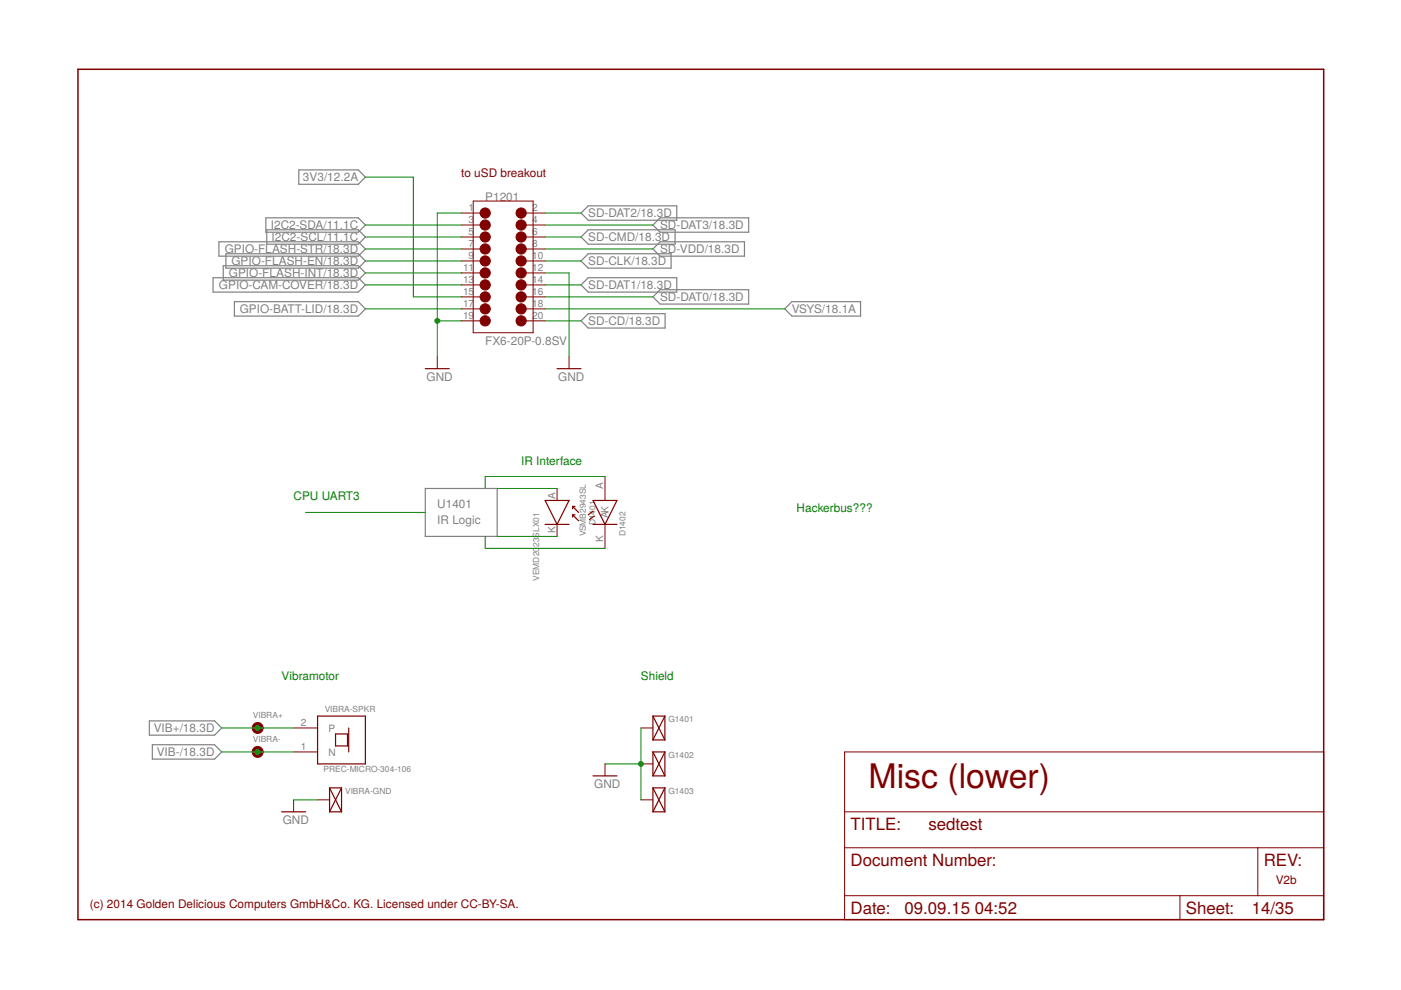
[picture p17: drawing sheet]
<svg xmlns="http://www.w3.org/2000/svg" width="297mm" height="210mm" viewBox="0 0 297 210" stroke-linecap="round" stroke-linejoin="round" font-family="sans-serif">
<defs><g id="words">
<text font-size="7.2" fill="#800000" x="184.1" y="167.1">Misc (lower)</text>
<g font-size="3.6" fill="#800000">
<text x="180.3" y="175.9">TITLE:</text>
<text x="196.8" y="175.9">sedtest</text>
<text x="180.3" y="183.6">Document Number:</text>
<text x="267.9" y="183.6">REV:</text>
<text x="180.3" y="193.7">Date:</text>
<text x="191.8" y="193.7">09.09.15</text>
<text x="206.7" y="193.7">04:52</text>
<text x="251.4" y="193.7">Sheet:</text>
<text x="265.4" y="193.7">14/35</text>
</g>
<g font-size="2.5" fill="#808080">
<text x="64.2" y="38.4">3V3/12.2A</text>
<text x="102.9" y="42.6">P1201</text>
<text x="124.7" y="46.1">SD-DAT2/18.3D</text>
<text x="47.6" y="53.7">GPIO-FLASH-STR/18.3D</text>
<text x="57.4" y="48.6">I2C2-SDA/11.1C</text>
<text x="57.6" y="51.1">I2C2-SCL/11.1C</text>
<text x="124.7" y="51.1">SD-CMD/18.3D</text>
<text x="140" y="48.6">SD-DAT3/18.3D</text>
<text x="140" y="53.7">SD-VDD/18.3D</text>
<text x="48.5" y="58.8">GPIO-FLASH-INT/18.3D</text>
<text x="49.1" y="56.2">GPIO-FLASH-EN/18.3D</text>
<text x="124.7" y="56.2">SD-CLK/18.3D</text>
<text x="46.4" y="61.3">GPIO-CAM-COVER/18.3D</text>
<text x="124.7" y="61.3">SD-DAT1/18.3D</text>
<text x="140" y="63.8">SD-DAT0/18.3D</text>
<text x="50.8" y="66.4">GPIO-BATT-LID/18.3D</text>
<text x="124.7" y="68.9">SD-CD/18.3D</text>
<text x="167.9" y="66.4">VSYS/18.1A</text>
<text x="102.9" y="73.1">FX6-20P-0.8SV</text>
<text x="90.4" y="80.7">GND</text>
<text x="118.4" y="80.7">GND</text>
<text x="92.7" y="107.6">U1401</text>
<text x="92.7" y="111.2">IR Logic</text>
<text x="32.6" y="155.2">VIB+/18.3D</text>
<text x="33.2" y="160.3">VIB-/18.3D</text>
<text x="126" y="167.1">GND</text>
<text x="60" y="174.7">GND</text>
</g>
<g font-size="2.5" fill="#800000">
<text x="97.8" y="37.5">to uSD breakout</text>
<text x="270.5" y="187.4">V2b</text>
<text x="19.1" y="192.4">(c) 2014 Golden Delicious Computers GmbH&amp;Co. KG. Licensed under CC-BY-SA.</text>
</g>
<g font-size="2.5" fill="#008000">
<text x="110.5" y="98.5">IR Interface</text>
<text x="62.2" y="106.1">CPU UART3</text>
<text x="168.9" y="108.6">Hackerbus???</text>
<text x="59.7" y="144.2">Vibramotor</text>
<text x="135.9" y="144.2">Shield</text>
</g>
<g font-size="2.1" fill="#808080">
<text x="99.4" y="44.8">1</text>
<text x="99.4" y="47.3">3</text>
<text x="112.8" y="44.8">2</text>
<text x="112.8" y="47.3">4</text>
<text x="99.4" y="49.9">5</text>
<text x="99.4" y="52.4">7</text>
<text x="112.8" y="49.9">6</text>
<text x="112.8" y="52.4">8</text>
<text x="98.2" y="57.5">11</text>
<text x="99.4" y="55">9</text>
<text x="112.8" y="55">10</text>
<text x="112.8" y="57.5">12</text>
<text x="98.2" y="60">13</text>
<text x="98.2" y="62.6">15</text>
<text x="98.2" y="65.1">17</text>
<text x="112.8" y="60">14</text>
<text x="112.8" y="62.6">16</text>
<text x="112.8" y="65.1">18</text>
<text x="98.2" y="67.7">19</text>
<text x="112.8" y="67.7">20</text>
<text x="117.8" y="105.8" transform="rotate(-90 117.8 105.8)">A</text>
<text x="127.9" y="103.8" transform="rotate(-90 127.9 103.8)">A</text>
<text x="117.8" y="113" transform="rotate(-90 117.8 113)">K</text>
<text x="129" y="109.9" transform="rotate(-90 129 109.9)">AK</text>
<text x="127.9" y="114.9" transform="rotate(-90 127.9 114.9)">K</text>
<text x="63.8" y="154">2</text>
<text x="69.7" y="155.1">P</text>
<text x="63.8" y="159.1">1</text>
<text x="69.7" y="160.2">N</text>
</g>
<g font-size="1.8" fill="#808080">
<text x="124.2" y="113.7" transform="rotate(-90 124.2 113.7)">VSMB2943SL</text>
<text x="126.2" y="111.4" transform="rotate(-90 126.2 111.4)">D1401</text>
<text x="132.6" y="113.7" transform="rotate(-90 132.6 113.7)">D1402</text>
<text x="114.3" y="116" transform="rotate(-90 114.3 116)">23SLX01</text>
<text x="114.3" y="123.1" transform="rotate(-90 114.3 123.1)">VEMD20</text>
<text x="53.6" y="152.3">VIBRA+</text>
<text x="68.8" y="151.1">VIBRA-SPKR</text>
<text x="141.7" y="153.1">G1401</text>
<text x="53.6" y="157.4">VIBRA-</text>
<text x="141.7" y="160.7">G1402</text>
<text x="68.6" y="163.8">PREC-MICRO-304-106</text>
<text x="73.2" y="168.3">VIBRA-GND</text>
<text x="141.7" y="168.3">G1403</text>
</g>
</g></defs>
<g fill="none" stroke="#808080" stroke-width=".25">
<path d="M63.4 36h12.6l1.5 1.5-1.5 1.6h-12.6zM45.2 58.9h30.8l1.5 1.5-1.5 1.5h-30.8zM46.4 51.3h29.6l1.5 1.5-1.5 1.5h-29.6zM47.3 56.3h28.7l1.5 1.6-1.5 1.5h-28.7zM47.9 53.8h28.1l1.5 1.5-1.5 1.6h-28.1zM56.4 46.2h19.6l1.5 1.5-1.5 1.5h-19.6zM56.6 48.7h19.4l1.5 1.5-1.5 1.6h-19.4zM123.2 45.2l1.5-1.6h18.8v3.1h-18.8zM123.2 50.2l1.5-1.5h18.4v3.1h-18.4zM123.2 55.3l1.5-1.5h17.6v3.1h-17.6zM138.4 47.7l1.6-1.5h18.7v3h-18.7zM138.4 52.8l1.6-1.5h17.8v3h-17.8z"/>
<path d="M49.7 64h26.3l1.5 1.5-1.5 1.5h-26.3zM123.2 60.4l1.5-1.5h18.8v3h-18.8zM123.2 68l1.5-1.5h16.3v3.1h-16.3zM138.4 62.9l1.6-1.5h18.7v3.1h-18.7zM166.4 65.5l1.5-1.5h14.6v3h-14.6zM90.2 103.6h15.2v10.1h-15.2zM31.7 152.8h13.8l1.5 1.5-1.5 1.6h-13.8zM32.3 157.9h13.2l1.5 1.5-1.5 1.6h-13.2z"/>
</g>
<g fill="none" stroke="#800000" stroke-width=".21">
<path d="M97.8 45.2h5.1M97.8 47.7h5.1M97.8 50.2h5.1M97.8 52.8h5.1M97.8 55.3h5.1M97.8 57.9h5.1M100.3 42.6h12.7v27.9h-12.7zM110.5 45.2h5.1M110.5 47.7h5.1M110.5 50.2h5.1M110.5 52.8h5.1M110.5 55.3h5.1"/>
<path d="M110.5 57.9h5.1M92.7 75.6v2.6M97.8 60.4h5.1M97.8 62.9h5.1M97.8 65.5h5.1M97.8 68h5.1M110.5 60.4h5.1M110.5 62.9h5.1M110.5 65.5h5.1M110.5 68h5.1M120.6 75.6v2.6M118.1 103.6v2.5"/>
<path d="M118.1 111.2v2.5M128.3 101v5.1M128.3 111.2v5.1M62.3 159.4h5M62.3 154.3h5M135.9 154.3h2.5M179.1 159.4h101.5v35.6h-101.5zM62.3 169.6v2.5M67.3 169.6h2.6M128.3 162v2.5M135.9 162h2.5M135.9 169.6h2.5"/>
<path d="M179.1 179.7h101.5M179.1 172.1h101.5M266.7 179.7v10.2M179.1 189.9h101.5M250.2 189.9v5.1"/>
</g>
<path d="M16.5 14.7h264.1v180.3h-264.1z" fill="none" stroke="#800000" stroke-width=".32"/>
<g fill="#800000" stroke="#800000" stroke-width=".21">
<circle cx="102.9" cy="45.2" r="1.08"/>
<circle cx="110.5" cy="45.2" r="1.08"/>
<circle cx="102.9" cy="47.7" r="1.08"/>
<circle cx="110.5" cy="47.7" r="1.08"/>
<circle cx="102.9" cy="50.2" r="1.08"/>
<circle cx="110.5" cy="50.2" r="1.08"/>
<circle cx="102.9" cy="52.8" r="1.08"/>
<circle cx="110.5" cy="52.8" r="1.08"/>
<circle cx="102.9" cy="55.3" r="1.08"/>
<circle cx="110.5" cy="55.3" r="1.08"/>
<circle cx="102.9" cy="57.9" r="1.08"/>
<circle cx="110.5" cy="57.9" r="1.08"/>
<circle cx="102.9" cy="60.4" r="1.08"/>
<circle cx="110.5" cy="60.4" r="1.08"/>
<circle cx="102.9" cy="62.9" r="1.08"/>
<circle cx="110.5" cy="62.9" r="1.08"/>
<circle cx="102.9" cy="65.5" r="1.08"/>
<circle cx="110.5" cy="65.5" r="1.08"/>
<circle cx="102.9" cy="68" r="1.08"/>
<circle cx="110.5" cy="68" r="1.08"/>
</g>
<g fill="none" stroke="#800000" stroke-width=".25">
<path d="M90.2 78.2h5M118.1 78.2h5.1M115.6 111.2h5M115.6 106.1h5l-2.5 5.1zM121.4 109.2l1.3 1.2M121.4 107.4l1.3 1.2M121.4 107.4h.5M121.4 107.4v.5M121.4 109.2v.5M121.4 109.2h.5M125.7 111.2h5.1M125.7 106.1h5.1l-2.5 5.1z"/>
<path d="M125.7 108.4l-1 .8M126 109.4l-1 .8M67.3 151.8h10.2v10.2h-10.2zM71.1 155.6h2.6v2.6h-2.6zM73.9 154.3v5.1M138.4 151.8v5.1M138.4 159.4v5.1M138.4 156.9h2.6M138.4 151.8h2.6M138.4 151.8l2.6 5.1M138.4 159.4h2.6M138.4 159.4l2.6 5.1"/>
<path d="M141 151.8l-2.6 5.1M141 151.8v5.1M141 159.4v5.1M141 159.4l-2.6 5.1M59.7 172.1h5.1M69.9 172.1h2.5M69.9 167h2.5M69.9 167v5.1M69.9 167l2.5 5.1M72.4 167l-2.5 5.1M72.4 167v5.1M125.7 164.5h5.1"/>
<path d="M138.4 167v5.1M138.4 164.5h2.6M138.4 172.1h2.6M138.4 167h2.6M138.4 167l2.6 5.1M141 167v5.1M141 167l-2.6 5.1"/>
</g>
<g fill="none" stroke="#800000" stroke-width="1.3">
<circle cx="54.6" cy="154.3" r=".64"/>
<circle cx="54.6" cy="159.4" r=".64"/>
</g>
<g fill="none" stroke="#008000" stroke-width=".21">
<path d="M77.5 37.5h10.1v25.4h10.2M77.5 57.9h20.3M77.5 47.7h20.3M77.5 50.2h20.3M77.5 52.8h20.3M77.5 55.3h20.3M97.8 45.2h-5.1v30.4M115.6 45.2h7.6M115.6 57.9h5v17.7M115.6 47.7h22.8M115.6 50.2h7.6M115.6 52.8h22.8"/>
<path d="M115.6 55.3h7.6M77.5 60.4h20.3M77.5 65.5h20.3M92.7 68h5.1M115.6 68h7.6M115.6 60.4h7.6M115.6 62.9h22.8M115.6 65.5h50.8M64.8 108.6h25.4M102.9 113.7v2.6h25.4M105.4 103.6h12.7M105.4 113.7h12.7"/>
<path d="M128.3 101h-25.4v2.6M47 159.4h15.3M47 154.3h15.3M135.9 154.3v15.3M62.3 169.6h5M128.3 162h7.6"/>
</g>
<g fill="#008000" stroke="#008000" stroke-width=".21">
<circle cx="135.9" cy="162" r=".51"/>
<circle cx="92.7" cy="68" r=".51"/>
<circle cx="54.6" cy="159.4" r=".51"/>
<circle cx="54.6" cy="154.3" r=".51"/>
</g>
<use href="#words"/>
</svg>
